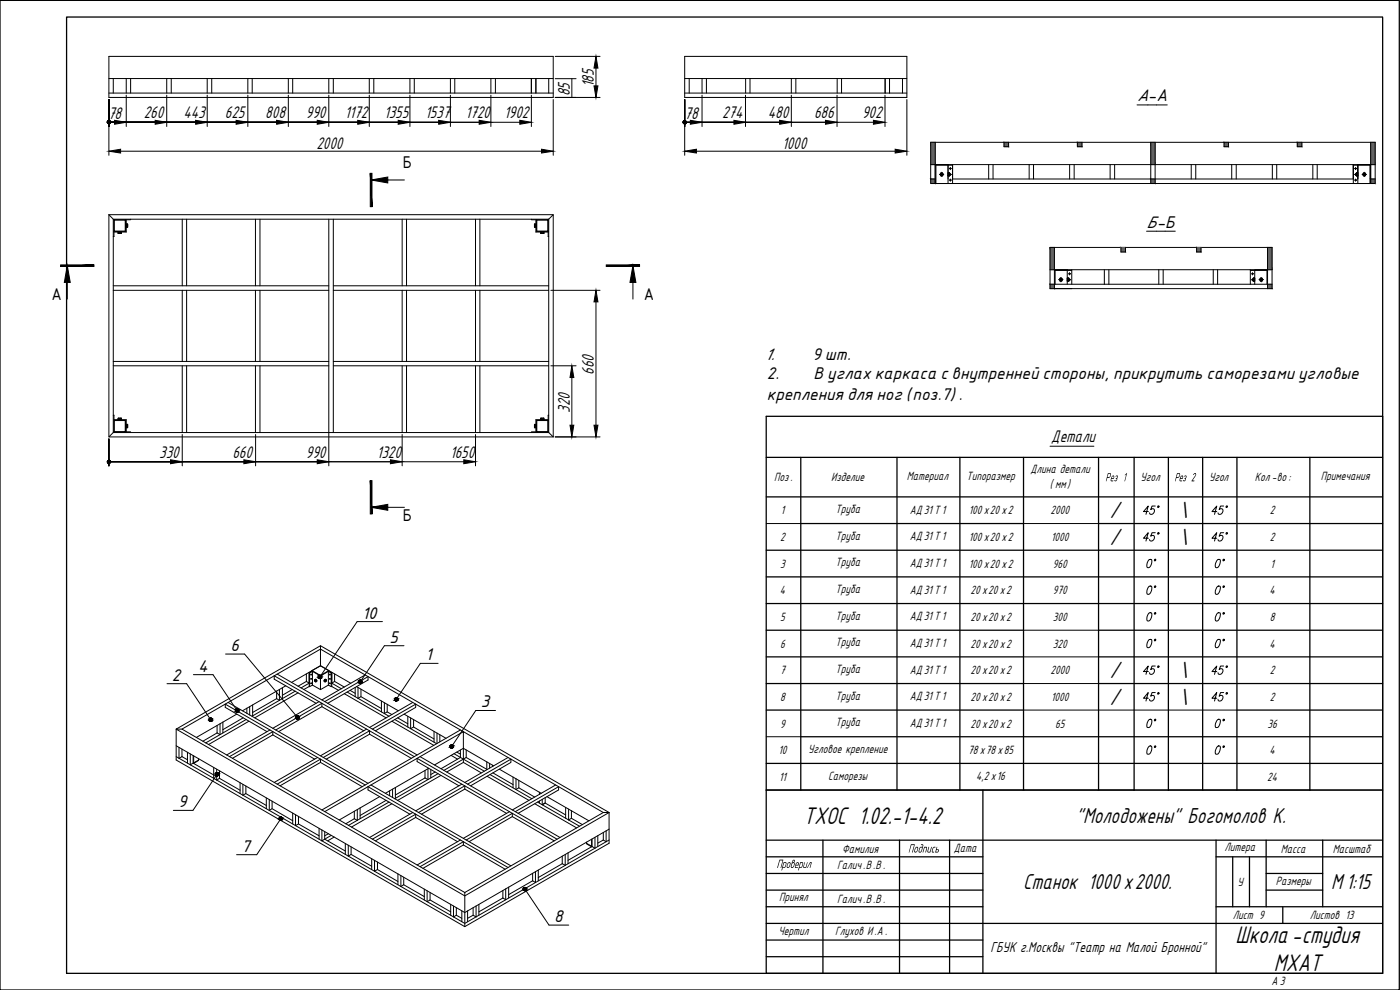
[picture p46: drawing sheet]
<svg xmlns="http://www.w3.org/2000/svg" width="420mm" height="297mm" viewBox="0 0 420 297" stroke-linecap="round" stroke-linejoin="round" font-family="sans-serif">
<defs><g id="words">
<g font-size="8">
<text x="241.1" y="247.1">ТХОС 1.02.-1-4.2</text>
<text x="370.8" y="282.9">Школа-студия</text>
<text x="382.3" y="291.2">МХАТ</text>
</g>
<g font-size="7.9">
<text x="333" y="155.5">/</text>
<text x="353.8" y="155.5">\</text>
<text x="333" y="163.5">/</text>
<text x="353.8" y="163.5">\</text>
<text x="333" y="203.5">/</text>
<text x="353.8" y="203.5">\</text>
<text x="333" y="211.5">/</text>
<text x="353.8" y="211.5">\</text>
</g>
<g font-size="7.2">
<text x="322.9" y="246.8">&quot;Молодожены&quot; Богомолов К.</text>
<text x="307" y="266.8">Станок 1000 х2000.</text>
<text x="399.5" y="266.8">М1:15</text>
</g>
<g font-size="6.2">
<text x="341.8" y="163.7">45°</text>
<text x="362.7" y="163.7">45°</text>
<text x="347.8" y="187.7" transform="rotate(-90 347.8 187.7)">0°</text>
<text x="368.3" y="187.7" transform="rotate(-90 368.3 187.7)">0°</text>
<text x="341.8" y="211.7">45°</text>
<text x="362.7" y="211.7">45°</text>
</g>
<g font-size="5.7">
<text x="341.8" y="155.6">45°</text>
<text x="362.7" y="155.6">45°</text>
<text x="342.9" y="171.4">0°</text>
<text x="363.4" y="171.4">0°</text>
<text x="342.9" y="179.6">0°</text>
<text x="363.4" y="179.6">0°</text>
<text x="342.9" y="195.4">0°</text>
<text x="363.4" y="195.4">0°</text>
<text x="341.8" y="203.6">45°</text>
<text x="362.7" y="203.6">45°</text>
<text x="342.9" y="219.4">0°</text>
<text x="363.4" y="219.4">0°</text>
<text x="342.9" y="227.5">0°</text>
<text x="363.4" y="227.5">0°</text>
</g>
<g font-size="5.6">
<text x="171" y="28.9" transform="rotate(-90 171 28.9)">85</text>
<text x="178.3" y="26.2" transform="rotate(-90 178.3 26.2)">185</text>
<text x="32.4" y="35.6">78</text>
<text x="43.1" y="35.5">260</text>
<text x="55" y="35.5">443</text>
<text x="67.5" y="35.5">625</text>
<text x="79.6" y="35.5">808</text>
<text x="91.8" y="35.5">990</text>
<text x="103.5" y="35.5">1172</text>
<text x="115.3" y="35.5">1355</text>
<text x="127.6" y="35.5">1537</text>
<text x="139.7" y="35.5">1720</text>
<text x="151.3" y="35.5">1902</text>
<text x="205.4" y="35.6">78</text>
<text x="216.7" y="35.5">274</text>
<text x="230.4" y="35.5">480</text>
<text x="244.3" y="35.5">686</text>
<text x="258.7" y="35.5">902</text>
<text x="95" y="44.7">2000</text>
<text x="234.7" y="44.7">1000</text>
<text x="178.3" y="112.5" transform="rotate(-90 178.3 112.5)">660</text>
<text x="171" y="123.9" transform="rotate(-90 171 123.9)">320</text>
<text x="47.8" y="137.4">330</text>
<text x="69.8" y="137.4">660</text>
<text x="91.8" y="137.4">990</text>
<text x="113.1" y="137.4">1320</text>
<text x="135.1" y="137.4">1650</text>
<text x="315.5" y="132.5">Детали</text>
</g>
<g font-size="4.9">
<text x="341.2" y="30.4">А-А</text>
<text x="120.9" y="50.3">Б</text>
<text x="344.1" y="68.3">Б-Б</text>
<text x="15.5" y="90">А</text>
<text x="193.3" y="90">А</text>
<text x="229.5" y="107.9">1.</text>
<text x="243.8" y="107.9">9 шт.</text>
<text x="230.2" y="113.7">2.</text>
<text x="244.2" y="113.7">В углах каркаса с внутренней стороны, прикрутить саморезами угловые</text>
<text x="230.2" y="119.9">крепления для ног (поз.7) .</text>
<text x="120.9" y="156.4">Б</text>
<text x="108.7" y="185.6">10</text>
<text x="69.2" y="195.4">6</text>
<text x="116.9" y="192.9">5</text>
<text x="59.5" y="201.5">4</text>
<text x="127.7" y="198.1">1</text>
<text x="51.6" y="204.2">2</text>
<text x="144.3" y="212.2">3</text>
<text x="53.5" y="242.2">9</text>
<text x="72.5" y="255.6">7</text>
<text x="166.3" y="276.7">8</text>
</g>
<text font-size="4.8" x="297.3" y="285.6">ГБУК г.Москвы &quot;Театр на Малой Бронной&quot;</text>
<g font-size="4">
<text x="309.2" y="142.1">Длина детали</text>
<text x="232.3" y="144.4">Поз.</text>
<text x="249.5" y="144.4">Изделие</text>
<text x="272.1" y="144">Материал</text>
<text x="290.1" y="144">Типоразмер</text>
<text x="315.1" y="146.5">( мм)</text>
<text x="331.7" y="144.4">Рез</text>
<text x="336.9" y="144.4">1</text>
<text x="342.3" y="144.4">Угол</text>
<text x="352.4" y="144.4">Рез 2</text>
<text x="362.8" y="144.4">Угол</text>
<text x="376.6" y="144.4">Кол-во:</text>
<text x="396.4" y="144">Примечания</text>
<text x="234.3" y="154.3">1</text>
<text x="250.7" y="154">Труба</text>
<text x="273" y="154.1">АД 31Т 1</text>
<text x="290.7" y="154.3">100 х20 х2</text>
<text x="315.3" y="154.3">2000</text>
<text x="381.1" y="154.3">2</text>
<text x="250.7" y="162">Труба</text>
<text x="234.1" y="162.3">2</text>
<text x="273" y="162.1">АД 31Т 1</text>
<text x="290.7" y="162.3">100 х20 х2</text>
<text x="315.5" y="162.3">1000</text>
<text x="381.1" y="162.3">2</text>
<text x="234.1" y="170.3">3</text>
<text x="250.7" y="170">Труба</text>
<text x="273" y="170.1">АД 31Т 1</text>
<text x="290.7" y="170.3">100 х20 х2</text>
<text x="316" y="170.3">960</text>
<text x="381.3" y="170.3">1</text>
<text x="234" y="178.3">4</text>
<text x="250.7" y="178">Труба</text>
<text x="273" y="178.1">АД 31Т 1</text>
<text x="291.3" y="178.3">20 х20 х2</text>
<text x="316" y="178.3">970</text>
<text x="381" y="178.3">4</text>
<text x="250.7" y="186">Труба</text>
<text x="234.1" y="186.3">5</text>
<text x="273" y="186.1">АД 31Т 1</text>
<text x="291.3" y="186.3">20 х20 х2</text>
<text x="316" y="186.3">300</text>
<text x="381.1" y="186.3">8</text>
<text x="234.1" y="194.3">6</text>
<text x="250.7" y="194">Труба</text>
<text x="273" y="194.1">АД 31Т 1</text>
<text x="291.3" y="194.3">20 х20 х2</text>
<text x="316" y="194.3">320</text>
<text x="381" y="194.3">4</text>
<text x="234.1" y="202.3">7</text>
<text x="250.7" y="202">Труба</text>
<text x="273" y="202.1">АД 31Т 1</text>
<text x="291.3" y="202.3">20 х20 х2</text>
<text x="315.3" y="202.3">2000</text>
<text x="381.1" y="202.3">2</text>
<text x="250.7" y="210">Труба</text>
<text x="234.1" y="210.3">8</text>
<text x="273" y="210.1">АД 31Т 1</text>
<text x="291.3" y="210.3">20 х20 х2</text>
<text x="315.5" y="210.3">1000</text>
<text x="381.1" y="210.3">2</text>
<text x="234.1" y="218.3">9</text>
<text x="250.7" y="218">Труба</text>
<text x="273" y="218.1">АД 31Т 1</text>
<text x="291.3" y="218.3">20 х20 х2</text>
<text x="316.7" y="218.3">65</text>
<text x="380.4" y="218.3">36</text>
<text x="233.6" y="226.3">10</text>
<text x="242.5" y="226">Угловое крепление</text>
<text x="290.6" y="226.3">78 х78 х85</text>
<text x="381" y="226.3">4</text>
<text x="248.6" y="234">Саморезы</text>
<text x="233.8" y="234.3">11</text>
<text x="293" y="234">4,2х16</text>
<text x="380.3" y="234.3">24</text>
<text x="252.7" y="255.8">Фамилия</text>
<text x="272.5" y="255.8">Подпись</text>
<text x="286.3" y="255.6">Дата</text>
<text x="367.5" y="255.4">Литера</text>
<text x="384.4" y="255.8">Масса</text>
<text x="400" y="255.8">Масштаб</text>
<text x="233" y="260.4">Проверил</text>
<text x="251.2" y="260.8">Галич.В.В.</text>
<text x="371.3" y="265.8">У</text>
<text x="382.9" y="265.5">Размеры</text>
<text x="233.8" y="270.5">Принял</text>
<text x="251.2" y="270.8">Галич.В.В.</text>
<text x="370" y="275.8">Лист 9</text>
<text x="393.1" y="275.8">Листов 13</text>
<text x="233.6" y="280.4">Чертил</text>
<text x="250.6" y="280.4">Глухов И.А.</text>
<text x="381.6" y="295.6">А 3</text>
</g>
</g></defs>
<!-- layer: 0 -->
<g fill="none" stroke="#000" stroke-width=".3">
<path d="M32.7 16.9h133.3v12.3h-133.3zM205.5 16.9h66.7v12.3h-66.7zM32.7 27.9h133.3M32.7 23.6h133.3M34 23.6v4.3M37.9 23.6v4.3M39.2 23.6v4.3M50 23.6v4.3M51.4 23.6v4.3M62.2 23.6v4.3M63.5 23.6v4.3M74.4 23.6v4.3"/>
<path d="M75.7 23.6v4.3M86.5 23.6v4.3M87.8 23.6v4.3M98.7 23.6v4.3M100 23.6v4.3M110.8 23.6v4.3M112.2 23.6v4.3M123 23.6v4.3M124.3 23.6v4.3M135.2 23.6v4.3M136.5 23.6v4.3M147.3 23.6v4.3"/>
<path d="M148.7 23.6v4.3M159.5 23.6v4.3M160.8 23.6v4.3M164.7 23.6v4.3M205.5 27.9h66.7M205.5 23.6h66.7M206.8 23.6v4.3M210.7 23.6v4.3M212 23.6v4.3M223.8 23.6v4.3M225.1 23.6v4.3M237.5 23.6v4.3"/>
<path d="M238.8 23.6v4.3M251.2 23.6v4.3M252.6 23.6v4.3M265.6 23.6v4.3M267 23.6v4.3M270.8 23.6v4.3M111.4 54h10M279.3 42.7h133.4v12.4h-133.4zM279.3 53.7h1.4M279.3 49.4h133.4M280.7 42.7v12.4h5.2v-5.7M280.7 49.6h5.2"/>
<path d="M280.9 49.6v5.5M281.9 52.4h.5M282.6 52.4h.1M282.6 51.7v.4M282.6 52.6v.4M282.9 52.4h.4M284.5 49.4v5.7M284.5 52.7l.1 .1M284.6 51.8v.3M284.6 52.1v.5M284.6 52.6v.2M284.6 52.8h.3"/>
<path d="M284.6 52.6h.3M284.6 52.1h.3M284.6 51.8h.3M284.6 51.8l-.1 .1M284.9 52.4h.6M284.9 54h.6M284.9 50.6h.6M284.9 52.6v.2M284.9 52.1v.5M284.9 51.8v.3M284.9 51.8v1M285.2 50.2v.7"/>
<path d="M285.2 52v.7M285.2 53.7v.7M285.9 53.7h120.2M296.7 49.4v4.3M298 49.4v4.3M301.3 42.7v1.3h1.4v-1.3M308.9 49.4v4.3M310.2 49.4v4.3M321 49.4v4.3M322.4 49.4v4.3M323.3 42.7v1.3h1.4v-1.3M333.2 49.4v4.3"/>
<path d="M334.5 49.4v4.3M345.4 42.7v12.4M346.7 42.7v12.4M357.5 49.4v4.3M358.9 49.4v4.3M367.4 42.7v1.3h1.3v-1.3M369.7 49.4v4.3M371 49.4v4.3M381.8 49.4v4.3M383.2 49.4v4.3M389.3 42.7v1.3h1.4v-1.3M394 49.4v4.3"/>
<path d="M395.3 49.4v4.3M406.1 49.6h5.3M406.5 52.4h.7M406.5 54h.7M406.5 50.6h.7M406.8 50.2v.7M406.8 52v.7M406.8 53.7v.7M407.1 52.6v.2M407.1 52.1v.5M407.1 51.8v.3M407.1 51.8v1"/>
<path d="M407.1 52.8h.4M407.1 52.6h.4M407.1 52.1h.4M407.1 51.8h.4M407.5 51.8v.3M407.5 52.1v.5M407.5 52.6v.2M407.5 51.8v.1M407.5 49.4v5.7M407.5 52.7v.1M408.8 52.4h.4M409.4 52.4h.1"/>
<path d="M409.4 51.7v.4M409.4 52.6v.4M409.7 52.4h.4M411.1 49.6v5.5M411.4 53.7h1.3M411.4 42.7v12.4h-5.3v-5.7M20.2 79.7v10M32.7 64.4v66.7h133.3M32.7 64.4h133.3v66.7M32.7 64.4l1.3 1.4M34.3 66h3.3v3.4h-3.3zM35.4 70h.3"/>
<path d="M35.4 69.7h.3M35.4 70h1M35.4 69.7v.3M35.5 69.6l-.1 .1M35.7 70h.5M35.7 69.7h.5M35.7 69.7v.3M36.2 70h.2M36.2 69.7h.2M36.2 69.7v.3M36.4 69.6v.1M36.4 69.7v.3"/>
<path d="M37.7 65.9v3.5h-3.5M37.9 65.9v3.7h-3.7M37.9 68.1v.1M37.9 67.9v.3M37.9 67.5v.4M37.9 67.2v.3M37.9 67.2h.4M37.9 67.5h.4M37.9 67.9h.4M37.9 68.2h.4M37.9 67.2v.1M38.3 67.2v.3"/>
<path d="M38.3 67.5v.4M38.3 67.9v.3M38.3 67.2v1M39.2 65.8v.1h-5v5.1h-.2M54.7 65.8v20M56 65.8v20M76.7 65.8v20M78 65.8v20M98.7 65.8v64M100 65.8v64M120.7 65.8v20M122 65.8v20"/>
<path d="M142.7 65.8v20M144 65.8v20M159.5 65.8v.1h5v5.1h.2M160.4 67.3v.9M160.4 67.2v.3M160.4 67.5v.4M160.4 67.9v.3M160.4 67.2h.4M160.4 67.5h.4M160.4 67.9h.4M160.4 68.2h.4M160.4 67.2v.1"/>
<path d="M160.8 67.9v.3M160.8 67.5v.4M160.8 67.2v.3M160.8 67.2v.1M160.8 65.9v3.7h3.7M160.8 68.1v.1M161 65.9v3.5h3.5M161.1 66h3.3v3.4h-3.3zM162.3 70h.2M162.3 69.7h.2M162.3 70h.9M162.3 69.7v.3"/>
<path d="M162.3 69.6v.1M162.5 70h.5M162.5 69.7h.5M162.5 69.7v.3M163 70h.2M163 69.7h.2M163 69.7v.3M163.2 69.6v.1M163.2 69.7v.3M164.7 65.8h-130.7v64M164.7 65.8v64h-130.7M166 64.4l-1.3 1.4"/>
<path d="M189.9 79.7v10M315.1 74.2h66.7v12.4h-66.7zM316.4 74.2v12.4M336.4 74.2v1.4h1.4v-1.4M359.1 74.2v1.4h1.3v-1.4M380.4 74.2v12.4M34 87.1h64.7M34 85.8h64.7M54.7 87.1v21.3M56 87.1v21.3M76.7 87.1v21.3M78 87.1v21.3"/>
<path d="M100 87.1h64.7M100 85.8h64.7M120.7 87.1v21.3M122 87.1v21.3M142.7 87.1v21.3M144 87.1v21.3M315.1 85.3h66.7M315.1 80.9h66.7M316.4 81.1h5.2M316.7 81.1v4.2M317.7 83.9h.4M318.4 83.9h.1"/>
<path d="M318.4 83.3v.3M318.4 84.1v.5M318.6 83.9h.4M320.3 80.9v4.4M320.3 84.3v.1M320.3 83.4v.2M320.3 83.6v.5M320.3 84.1v.3M320.3 84.4h.4M320.3 84.1h.4M320.3 83.6h.4M320.3 83.4h.4"/>
<path d="M320.3 83.4v.1M320.6 83.9h.7M320.6 82.2h.7M320.7 84.1v.3M320.7 83.6v.5M320.7 83.4v.2M320.7 83.4v1M321 81.8v.7M321 83.6v.7M321.6 80.9v4.4M331.4 80.9v4.4M332.8 80.9v4.4"/>
<path d="M347.8 80.9v4.4M349.1 80.9v4.4M364.1 80.9v4.4M365.4 80.9v4.4M375.2 81.1h5.2M375.2 80.9v4.4M375.6 83.9h.6M375.6 82.2h.6M375.9 81.8v.7M375.9 83.6v.7M376.2 84.1v.3M376.2 83.6v.5"/>
<path d="M376.2 83.4v.2M376.2 84.4h.3M376.2 84.1h.3M376.2 83.6h.3M376.2 83.4h.3M376.2 83.4v1M376.5 83.4v.2M376.5 83.6v.5M376.5 84.1v.3M376.5 83.4v1M377.8 83.9h.4M378.5 83.9h.1"/>
<path d="M378.5 83.3v.3M378.5 84.1v.5M378.8 83.9h.4M380.2 81.1v4.2M380.4 80.9h-3.8v4.4M34 109.8h64.7M34 108.4h64.7M54.7 109.8v20M56 109.8v20M76.7 109.8v20M78 109.8v20M100 109.8h64.7"/>
<path d="M100 108.4h64.7M120.7 109.8v20M122 109.8v20M142.7 109.8v20M144 109.8v20M34 124.6h.2v5h5v.2M34 129.8l-1.3 1.3M34.2 125.9h3.7v3.7M34.2 126.1h3.5v3.5M34.3 126.2h3.3v3.3h-3.3zM35.4 125.5h.3M35.4 125.8h.3"/>
<path d="M35.4 125.5v.3M35.4 125.5h1M35.4 125.8l.1 .1M35.7 125.5h.5M35.7 125.8h.5M35.7 125.5v.3M36.2 125.5h.2M36.2 125.8h.2M36.2 125.5v.3M36.4 125.5v.3M36.4 125.8v.1M37.9 128.3h.1"/>
<path d="M37.9 127.3v.3M37.9 127.6v.5M37.9 128.1v.2M37.9 128.3h.4M37.9 128.1h.4M37.9 127.6h.4M37.9 127.3h.4M37.9 127.3v.1M38.3 128.1v.2M38.3 127.6v.5M38.3 127.3v.3M38.3 127.3v1"/>
<path d="M160.4 128.1v.2M160.4 127.6v.5M160.4 127.3v.3M160.4 127.3v1M160.4 128.3h.4M160.4 128.1h.4M160.4 127.6h.4M160.4 127.3h.4M160.8 127.3v.3M160.8 127.6v.5M160.8 128.1v.2M160.8 127.3v.1"/>
<path d="M160.8 128.3h.1M161.1 126.2h3.3v3.3h-3.3zM162.3 125.5h.2M162.3 125.8h.2M162.3 125.5v.3M162.3 125.5h.9M162.3 125.8v.1M162.5 125.5h.5M162.5 125.8h.5M162.5 125.5v.3M163 125.5h.2M163 125.8h.2"/>
<path d="M163 125.5v.3M163.2 125.5v.3M163.2 125.8v.1M164.5 125.9h-3.7v3.7M164.5 126.1h-3.5v3.5M164.7 124.6h-.2v5h-5v.2M164.7 129.8l1.3 1.3M164.7 129.8h.1M111.4 152.2h10M96.2 193.7v6.1M96.2 199.8l-8.7 5M96.2 199.8l9.1 5.2"/>
<path d="M54.6 218.8h-1.7l43.3-25.1 86.6 50.1-43.3 25-86.6-50v9.2l86.6 50 43.3-25v-9.2h-1.7M65.2 219.9l-4.3 2.5M65.2 217.7v2.2M66 217.2v3.2l-.8-.5M66.9 216.6v3.3M68.5 210.8l41.9 24.2M71 214.3l-12.1 7M73 215.4l-6.1 3.5M73.9 215.9l-12.2 7M74.1 212.5v1.5M74.7 216.4l-12.1 7M74.9 212v2.5"/>
<path d="M75.8 211.5v3.3M80.1 219.5l-12.5-7.3v-.9l42 24.2M81 219l-13 7.5M83 209.6l-7.2 4.2M83 207.4v2.2M83.2 202.3l42 24.2M83.9 206.9v3.2l-.9-.5M84.8 206.4v3.2M85.8 205.8l-13 7.5M87.7 206.9l-2.9 1.7M88.6 207.4l-13 7.5M89.5 207.9l-13 7.5"/>
<path d="M91.9 204.5l-2.4 1.4M92.8 201.7v3.3l-.9-.5v-2.3M92.8 205l-2.5 1.4M92.8 206l-1.6 .9M92.8 201.9h.1M92.8 201.9v4.1M92.8 206h.1M92.9 201.9l.9-.4v4.1M92.9 201.9v4.1M93.4 202.3l-.1 .1M93.4 203.6l-.1 .1M93.4 204.9l-.1 .2"/>
<path d="M93.6 201.4l2.6 1.4 2.5-1.4M93.6 201.2l2.6-1.4 2.5 1.4-2.5 1.5zM93.6 201.4l-.8 .5M93.6 201.2v.2M93.8 205.6l2.4 1.3 2.4-1.3M93.8 205.6l-.9 .4M94.5 204.1h.2v.4zM94.5 203.9h.5M94.5 203.9l-.1 .4 .4 .3M94.5 203.9l.3 .2M94.6 204.2h.1M94.6 204.1h.1"/>
<path d="M94.7 204.1l.1 .2M94.8 204.1l.1 .3M94.8 204.3h.1M94.9 211l-12.6-7.2v-1l42 24.2M94.9 204.4l-.1 .2M95 203.9l.1 .4M95 203.9l-.2 .2M95.1 204.3l-.3 .3M95.1 204.3l-.2 .1M95.8 210.5l-13.9 8M96.2 202.7v4.2M96.6 212l12.6 7.3"/>
<path d="M96.6 212v-1l-13.8 8M96.6 212l-13 7.5M97.2 204.3l.3 .3M97.2 204.3l.2 .1M97.4 203.9l-.2 .4M97.4 203.9l.1 .2M97.4 204.4l.1 .2M97.5 210.5l12.9-7.5v1l-12.1 7M97.5 204.1l-.1 .3M97.6 204.2l.2-.1-.1 .3zM97.6 204.3h.1M97.7 204.1l-.1 .2"/>
<path d="M97.7 204.1h.1M97.7 204.2h.1M97.8 203.9h-.4M97.8 203.9l.1 .4-.4 .3M97.8 203.9l-.3 .2M98.6 205.6l.8 .4M98.7 201.2v.2M98.7 201.4l.9 .5h-.2M98.9 202.4l.1 .1M98.9 203.6l.1 .2M98.9 205l.1 .2M98.9 205l.1 .1"/>
<path d="M99.4 201.9v4.1h.2M99.4 201.9l-.8-.4v4.1M99.6 206l2 1.1M99.6 201.7v4.3M100.4 202.2v2.3l-.8 .5 2.8 1.7M100.4 204.5l2.9 1.6M103.3 208.1l12.6 7.3M104.2 207.6l12.6 7.3M105 207.1l1.6 .9M106.6 206.2v2.8M107 206l12.5 7.3M107.4 206.3v3.2l.9-.5v-2.2"/>
<path d="M108.3 209l6.2 3.6M109.6 202.5l-13 7.5M110 218.8l-13.8 8M111.8 218.8l13-7.5v.9l-12.2 7.1M114.5 210.3v3.3M115.4 210.8v3.3l.8-.5v-2.3M116.2 213.6l1.4 .8M117.6 216.4l12.6 7.2M118.5 215.9l12.5 7.2M119.3 215.4l3.1 1.8M121.3 214.3l12.6 7.2M122.4 214.9v3.2"/>
<path d="M123.2 215.4v3.2l.9-.5v-2.2M123.9 210.8l-13 7.5M124.1 218.1l6.2 3.6M130.3 219.4v3.3M131.1 219.9v3.2M138.2 219l-41.6 24M52.9 223.8l86.6 50 43.3-25M52.9 227l86.6 50.1 43.3-25.1M53.7 224.3v3.2l.9-.5M54.6 224.8v2.2M54.6 227l1.7 1M56.3 225.7v3.3"/>
<path d="M57.1 226.2v3.3l.9-.5v-2.3M58 229l6.1 3.5M58.1 226.8v2.3l1.5-.9v-.5M59.6 228l-1.5 .9M64.1 230.3v3.2M65 230.8v3.2l.9-.5v-2.2M65.9 233.5l6.2 3.6M72.1 234.9v3.2M72.9 235.4v3.2l.9-.5v-2.3M73.8 238.1l6.1 3.6M79.9 239.4v3.2M80.8 239.9v3.2l.9-.5v-2.2"/>
<path d="M81.9 220.5l12.5 7.3M81.9 220.5v-1l-13 7.5M81.9 220.5l-12.1 7M95.3 227.3l-13 7.5M96.2 228.8v-1l-13 7.5M96.2 228.8l12.5 7.2M96.2 228.8l-12.2 7M110.9 220.3l12.5 7.2M110.9 220.3v-1l-13.9 8M110.9 220.3l-13 7.5M111.3 235.5l42 24.3M113.9 239l-12.1 7"/>
<path d="M116.9 237.3v1.4M117.8 236.8v2.5M118.7 236.3v3.3M126.1 227l42 24.3M127.6 233.4l-8.9 5.1M127.6 231.2v2.2M128.4 230.7v3.2l-.8-.5M128.7 230.5l-13 7.5M129.3 230.9v2.5M130.6 231.6l-1.3 .8M131.5 232.1l-13 7.5M132 220.5v2.1"/>
<path d="M132.3 232.6l-13 7.5M135.4 226.6l1.9 1.2M136.2 226.1l9.1 5.3M137.1 225.7l1.1 .6M137.8 235.8l-12.6-7.3v-1l42 24.3M138.2 225v2.3l-5.9 3.4M138.6 235.3l-13.8 8M139.1 224.5v-5l-41.6 24M139.1 224.5l9 5.3M139.1 228.8l5.3 3.1M139.1 224.5v4.3M139.1 224.5l-8.7 5"/>
<path d="M139.1 228.8l-5 2.8M139.5 236.8v-1l-13.9 8M139.5 236.8l12.5 7.2M139.5 236.8l-13 7.5M139.9 225v2.3l-6.7 3.9M139.9 227.3l6.2 3.5M140.3 235.3l13-7.5v1l-12.1 7M146.1 228.6v2.4M146.2 232.9l12.5 7.2M146.9 229.1v1.3M147.1 232.4l12.5 7.2M147.8 229.6v.4"/>
<path d="M147.9 231.9l6.1 3.5M149.9 230.8l12.5 7.2M152.5 227.3l-13 7.5M154 233.2v3.2M154.9 233.6v3.3l.8-.5v-2.3M155.7 236.4l4.8 2.8M161.9 237.7v.7M162.7 239.8v1.7M163.6 239.3v1.6l-.9 .6M164.2 239l12.5 7.3M166.8 235.5l-13 7.5M81.7 242.6l6.1 3.6"/>
<path d="M87.8 244v3.2M88.7 244.5v3.2l.9-.5v-2.2M89.6 247.2l6.2 3.6M95.8 248.5v3.3M96.6 249v3.3l2.8-1.7M97.5 249.5v2.3l6.1 3.5M98.6 250.2l-1.1 .6M100.3 251.1l-2 1.2M103.6 253.1v3.3M104.5 253.6v3.3l.9-.5v-2.3M105.4 256.4l6.1 3.5M106.3 245.6l-2.5 1.6"/>
<path d="M106.3 243.4v2.2M107.2 242.9v3.3l-.9-.6M108.1 242.4v3.2M111.5 257.7v3.2M112.4 258.1v3.3l.9-.5v-2.3M115.9 240.1l-7.8 4.6M116.8 240.7l-12.2 6.9M117.6 241.2l-12.1 6.9M123 244.3l-12.6-7.3v-1l42.1 24.3M123.9 243.8l-13 7.5M124.8 245.3l12.5 7.2M124.8 245.3v-1l-13 7.5"/>
<path d="M124.8 245.3l-12.2 7M138.2 252l-13 7.5M139.1 253.5l12.5 7.3M139.1 253.5v-1l-13 7.5M139.1 253.5l-12.2 7M152.9 243.5l-13.8 8M153.8 245l12.5 7.3M153.8 245v-1l-13.9 8M153.8 245l-13 7.5M154.6 243.5l13-7.5v1l-12.1 7M160.5 241.2l12.6 7.2M161.3 240.7l12.6 7.2"/>
<path d="M161.9 240.4v.5M162.7 241.5l.9-.6 6.2 3.6M168.7 259.2l-7.2 4.1M168.7 256.9v2.3M169.6 256.4v3.2l-.9-.4M169.8 242.3v3.2M170.5 255.9v3.3M170.6 242.8v3.2l.9-.5v-2.2M171.5 245.5l3.3 1.9M176 253l1.5 .9M177.5 251.8v2.3l-1.5-.9v-.5M177.7 254l-7.2 4.1"/>
<path d="M177.7 251.7v2.3M178.6 251.2v3.3l-.9-.5M179.4 250.7v3.3M181.1 243.8l-84.9-49-41.6 24 84.9 49M181.1 249.8v2.2M181.1 243.8l-41.6 24M181.1 252l-1.7 1M181.9 249.3v3.2l-.8-.5M113.3 260.9l6.1 3.6M119.4 262.2v3.3M120.3 262.7v3.3l.9-.5v-2.3M121.2 265.5l6.1 3.5"/>
<path d="M127.3 266.8v3.2M128.2 267.3v3.2l.9-.5v-2.2M129.1 270l6.2 3.6M135.3 271.3v3.3M136.1 271.9v3.2l.8-.5v-2.2M136.9 274.6l1.7 .9M138.6 273.3v3.2M139.5 267.8v10.2M140.3 273.3v3.2M142 274.6l-1.7 .9M142.9 271.9v3.2l-.9-.5v-2.2M143.7 271.3v3.3"/>
<path d="M150.9 269.4l-7.2 4.2M150.9 267.2v2.2M151.8 266.7v3.2l-.9-.5M152.7 266.2v3.2M159.9 264.3l-7.2 4.1M159.9 262v2.3M160.7 261.5v3.3l-.8-.5M161.5 261.1v3.2"/>
<circle cx="282.6" cy="52.3" r=".5"/>
<circle cx="282.6" cy="52.3" r=".4"/>
<circle cx="282.6" cy="52.3" r=".28"/>
<circle cx="282.6" cy="52.3" r=".19"/>
<circle cx="285.2" cy="52.3" r=".15"/>
<circle cx="285.2" cy="54" r=".15"/>
<circle cx="285.2" cy="50.6" r=".15"/>
<circle cx="406.8" cy="52.3" r=".15"/>
<circle cx="406.8" cy="50.6" r=".15"/>
<circle cx="406.8" cy="54" r=".15"/>
<circle cx="409.4" cy="52.3" r=".5"/>
<circle cx="409.5" cy="52.3" r=".4"/>
<circle cx="409.5" cy="52.3" r=".28"/>
<circle cx="409.5" cy="52.3" r=".19"/>
<circle cx="318.4" cy="83.9" r=".51"/>
<circle cx="318.4" cy="83.9" r=".4"/>
<circle cx="318.4" cy="83.9" r=".28"/>
<circle cx="318.4" cy="83.9" r=".19"/>
<circle cx="321" cy="82.1" r=".15"/>
<circle cx="321" cy="83.9" r=".15"/>
<circle cx="375.9" cy="83.9" r=".15"/>
<circle cx="375.9" cy="82.1" r=".15"/>
<circle cx="378.5" cy="83.9" r=".51"/>
<circle cx="378.5" cy="83.9" r=".4"/>
<circle cx="378.5" cy="83.9" r=".28"/>
<circle cx="378.5" cy="83.9" r=".19"/>
<circle cx="94.7" cy="204.2" r=".26"/>
<circle cx="97.7" cy="204.2" r=".26"/>
</g>
<g fill="#636466" stroke="#636466" stroke-width=".3">
<path d="M279.3 42.7l1.4 6.7v-6.7zM279.3 42.7l1.4 6.7h-1.4z"/>
<path d="M345.4 42.7l1.3 6.7v-6.7zM345.4 42.7l1.3 6.7h-1.3z"/>
<path d="M411.4 42.7l1.3 6.7v-6.7zM411.4 42.7l1.3 6.7h-1.3z"/>
<path d="M411.4 53.7l1.3 1.4v-1.4zM411.4 53.7l1.3 1.4h-1.3z"/>
<path d="M345.4 53.7l1.3 1.4v-1.4zM345.4 53.7l1.3 1.4h-1.3z"/>
<path d="M279.3 53.7l1.4 1.4v-1.4zM279.3 53.7l1.4 1.4h-1.4z"/>
<path d="M389.3 42.7l1.4 1.3v-1.3zM389.3 42.7l1.4 1.3h-1.4z"/>
<path d="M323.3 42.7l1.4 1.3v-1.3zM323.3 42.7l1.4 1.3h-1.4z"/>
<path d="M301.3 42.7l1.4 1.3v-1.3zM301.3 42.7l1.4 1.3h-1.4z"/>
<path d="M367.4 42.7l1.3 1.3v-1.3zM367.4 42.7l1.3 1.3h-1.3z"/>
<path d="M315.1 74.2l1.3 6.7v-6.7zM315.1 74.2l1.3 6.7h-1.3z"/>
<path d="M380.4 74.2l1.4 6.7v-6.7zM380.4 74.2l1.4 6.7h-1.4z"/>
<path d="M380.4 85.3l1.4 1.3v-1.3zM380.4 85.3l1.4 1.3h-1.4z"/>
<path d="M315.1 85.3l1.3 1.3v-1.3zM315.1 85.3l1.3 1.3h-1.3z"/>
<path d="M336.4 74.2l1.4 1.4v-1.4zM336.4 74.2l1.4 1.4h-1.4z"/>
<path d="M359.1 74.2l1.3 1.4v-1.4zM359.1 74.2l1.3 1.4h-1.3z"/>
</g>
<g fill="none" stroke="#000" stroke-width=".38">
<path d="M0 .1h419.9v296.9h-419.9zM20 5.1h395v286.9h-395zM230 237.1h185v54.9h-185zM295 237.1v54.9M230 252.1h185M230 257.1h65M247 252.1v39.9M270 252.1v39.9M285 252.1v39.9M365 257.1h50M365 252.1v39.9M370 257.1v15"/>
<path d="M375 257.1v15M380 252.1v20M397 252.1v20M230 262.1h65M230 267.1h65M230 272.1h65M230 277.1h185M365 272.1h50M380 262.1h17M380 267.1h17M385 272.1v5M230 282.1h65"/>
<path d="M230 287h65"/>
</g>
<g fill="#000">
<path d="M241.4 258.7l.2 .1-.3 1.3 .5 .1 .6-1.5-.5 1.7-.9-.1zM243 258.8l.6-.1-.4 1.7-.2-.1 .4-1.4h-.2l-1 1.5zM278.6 254.2l.2-.1-.3 1.4 .6 .1 .3-1.4 .3-.1-.6 1.7h-.6l-.2-.2zM280 254.3l.2-.2h.6l-.1 .2-.6 .2-.2 1 .4 .1v.2l-.6-.2z"/>
<path d="M240.1 258.8l.7-.1 .2 .5-.3 1-.8 .2-.4 .8zM240.3 258.9l-.4 1.3 .7-.2 .2-1z"/>
<path d="M281.1 254.1h.2l-.2 .7h.5l.2 .5-.4 .5h-.7zM281.1 255l-.2 .6 .6-.1 .1-.3z"/>
</g>
<!-- layer: _Text -->
<path d="M341.2 31.5h9.1M344.1 69.4h8.6" fill="none" stroke="#000" stroke-width=".3"/>
<g fill="none" stroke="#000" stroke-width=".3">
<path d="M67.7 196.2h5.7l15.9 19.1M114.8 186.5h-7.6l-11.2 16.6M121.2 193.7h-5.8l-7.3 10.9M131.5 199h-5.3l-7.3 10.8M50.1 205.1h5.9l7.2 10.9M58 202.4h5.9l7.3 10.8M63.2 215.5l.6 .5-.6 .4-.5-.4zM70.7 213.2l.5-.4 .5 .4-.5 .5zM88.8 215.3l.5-.6 .5 .6-.5 .5zM96 202.6l.5 .5-.5 .5-.5-.5zM108.1 204.1l.5 .5-.5 .4-.5-.4zM118.9 209.3l.5 .5-.5 .5-.5-.5z"/>
<path d="M148.7 213.2h-5.9l-7.2 10.8M64.6 232.3l.6-.5 .5 .5-.5 .5zM65.2 232.3l-7.3 10.8h-5.9M135.1 224l.5-.5 .5 .5-.5 .5zM83.8 245.6l.5-.5 .5 .5-.5 .5zM84.3 245.6l-7.3 10.8h-6M157 266.8l.5-.5 .5 .5-.5 .4zM157.5 266.8l7.3 10.8h5.9"/>
</g>
<g fill="#000" stroke="#000" stroke-width=".3">
<path d="M63.1 216.4h.3zM63.2 215.5h.1zM71 213.7h.3zM71.1 212.8h.1zM89.1 215.7h.4zM89.2 214.8h.2zM95.8 203.6h.4zM95.9 202.6h.2zM107.9 205h.4zM108 204.1h.2zM118.7 210.3h.4zM118.8 209.4h.2z"/>
<path d="M65 232.8h.3zM65.1 231.8h.1zM135.4 224.4h.3zM135.5 223.5h.1zM84.1 246.1h.4zM84.2 245.1h.2zM157.4 267.2h.3zM157.4 266.3h.2z"/>
<path d="M63.1 216.4h.2zM63.2 216.4h.1z"/>
<path d="M63.2 215.5h.2zM63.1 215.5h.3z"/>
<path d="M63.1 215.5h.4zM63 215.5h.5z"/>
<path d="M63 215.5l.6 .1zM63 215.5l.6 .1z"/>
<path d="M63 216.4h.5zM63 216.4h.4z"/>
<path d="M62.9 215.6h.7zM62.9 215.6h.7z"/>
<path d="M62.9 216.4h.7zM62.9 216.4h.6z"/>
<path d="M62.9 215.6l.8 .1zM62.9 215.6l.8 .1z"/>
<path d="M62.9 216.3h.7zM62.9 216.3l.7 .1z"/>
<path d="M62.8 215.7l.9 .1zM62.8 215.7l.9 .1z"/>
<path d="M62.8 216.2h.9zM62.8 216.2l.8 .1z"/>
<path d="M62.8 215.8l1 .1zM62.8 215.8l1 .1z"/>
<path d="M62.8 216.1h.9zM62.8 216.1l.9 .1z"/>
<path d="M62.8 215.9l1 .1zM62.8 215.9l1 .1z"/>
<path d="M62.7 216l1.1 .1zM62.7 216l1.1 .1z"/>
<path d="M62.8 216.1h1zM62.8 216.1h.9z"/>
<path d="M71 213.7h.2zM71.1 213.7h.1z"/>
<path d="M71.1 212.8h.2zM71 212.8h.3z"/>
<path d="M71 212.8h.4zM70.9 212.8h.5z"/>
<path d="M70.9 212.8h.6zM70.9 212.8h.6z"/>
<path d="M70.9 213.7h.5zM70.9 213.7h.4z"/>
<path d="M70.9 212.8l.6 .1zM70.9 212.8l.6 .1z"/>
<path d="M70.9 213.6h.6zM70.9 213.6l.5 .1z"/>
<path d="M70.8 212.9l.8 .1zM70.8 212.9l.8 .1z"/>
<path d="M70.8 213.6h.7zM70.8 213.6h.7z"/>
<path d="M70.7 213h.9zM70.7 213h.9z"/>
<path d="M70.7 213l1 .1zM70.7 213l1 .1z"/>
<path d="M70.7 213.4l.9 .1zM70.7 213.4l.9 .1z"/>
<path d="M70.7 213.5h.9zM70.7 213.5l.8 .1z"/>
<path d="M70.7 213.1l1 .1zM70.7 213.1l1 .1z"/>
<path d="M70.7 213.2l1 .1zM70.7 213.2l1 .1z"/>
<path d="M70.7 213.3h1zM70.7 213.3l.9 .1z"/>
<path d="M89.1 215.7l.3 .1zM89.2 215.8h.2z"/>
<path d="M89.2 214.8h.3zM89.1 214.8h.4z"/>
<path d="M89.1 214.8h.4zM89 214.8h.5z"/>
<path d="M89 214.8l.6 .1zM89 214.8l.6 .1z"/>
<path d="M89 215.7h.5zM89 215.7h.5z"/>
<path d="M89 214.9l.7 .1zM89 214.9l.7 .1z"/>
<path d="M89 215.6h.6zM89 215.6l.5 .1z"/>
<path d="M88.9 215h.8zM88.9 215h.8z"/>
<path d="M88.9 215.6h.8zM88.9 215.6h.7z"/>
<path d="M88.9 215l.8 .1zM88.9 215l.8 .1z"/>
<path d="M88.9 215.5h.8zM88.9 215.5l.8 .1z"/>
<path d="M88.8 215.1l1 .1zM88.8 215.1l1 .1z"/>
<path d="M88.8 215.4h.9zM88.8 215.4l.9 .1z"/>
<path d="M88.8 215.2l1 .1zM88.8 215.2l1 .1z"/>
<path d="M88.8 215.3h1zM88.8 215.3h1z"/>
<path d="M88.8 215.3h1zM88.8 215.3l.9 .1z"/>
<path d="M95.8 203.6h.3zM95.9 203.6h.2z"/>
<path d="M95.9 202.6h.3zM95.8 202.6h.4z"/>
<path d="M95.8 202.6l.5 .1zM95.8 202.7h.5z"/>
<path d="M95.8 202.7h.6zM95.8 202.7h.6z"/>
<path d="M95.8 203.5h.5zM95.8 203.5l.4 .1z"/>
<path d="M95.7 202.7l.7 .1zM95.6 202.8h.8z"/>
<path d="M95.7 203.5h.7zM95.7 203.5h.6z"/>
<path d="M95.6 202.8h.9zM95.6 202.8h.9z"/>
<path d="M95.6 203.4h.8zM95.6 203.4l.8 .1z"/>
<path d="M95.6 202.8l.9 .1zM95.6 202.8l.9 .1z"/>
<path d="M95.5 202.9l1 .1zM95.5 202.9l1 .1z"/>
<path d="M95.5 203.3l1 .1zM95.5 203.3l1 .1z"/>
<path d="M95.6 203.4h.9zM95.6 203.4h.8z"/>
<path d="M95.5 203l1 .1zM95.5 203l1 .1z"/>
<path d="M95.5 203.1l1 .1zM95.5 203.1l1 .1z"/>
<path d="M95.5 203.2h1zM95.5 203.2l1 .1z"/>
<path d="M107.9 205h.3zM108 205h.2z"/>
<path d="M108 204.1h.3zM107.9 204.1h.4z"/>
<path d="M107.9 204.1h.5zM107.9 204.1h.5z"/>
<path d="M107.9 204.1l.6 .1zM107.9 204.1l.6 .1z"/>
<path d="M107.9 205h.5zM107.9 205h.4z"/>
<path d="M107.8 204.2h.7zM107.7 204.2h.8z"/>
<path d="M107.8 205h.7zM107.8 205h.6z"/>
<path d="M107.7 204.2l.8 .1zM107.7 204.2l.8 .1z"/>
<path d="M107.7 204.9h.8zM107.7 204.9l.8 .1z"/>
<path d="M107.7 204.3l.9 .1zM107.7 204.3l.9 .1z"/>
<path d="M107.7 204.8h.8zM107.7 204.8l.8 .1z"/>
<path d="M107.7 204.4l.9 .1zM107.7 204.4l.9 .1z"/>
<path d="M107.7 204.8h.9zM107.7 204.8h.8z"/>
<path d="M107.7 204.5l.9 .1zM107.7 204.5l.9 .1z"/>
<path d="M107.6 204.6l1 .1zM107.6 204.6l1 .1z"/>
<path d="M107.7 204.7h.9zM107.7 204.7l.9 .1z"/>
<path d="M118.7 210.3h.3zM118.8 210.3h.2z"/>
<path d="M118.8 209.4h.3zM118.7 209.4h.4z"/>
<path d="M118.7 209.4h.5zM118.7 209.4h.5z"/>
<path d="M118.7 209.4l.6 .1zM118.6 209.5h.7z"/>
<path d="M118.7 210.3h.5zM118.7 210.3h.4z"/>
<path d="M118.6 209.5h.7zM118.6 209.5h.7z"/>
<path d="M118.6 210.2h.7zM118.6 210.2l.6 .1z"/>
<path d="M118.5 209.5l.9 .1zM118.5 209.6h.9z"/>
<path d="M118.5 210.2h.8zM118.5 210.2h.8z"/>
<path d="M118.5 209.6l.9 .1zM118.5 209.6l.9 .1z"/>
<path d="M118.5 210.1h.9zM118.5 210.1l.8 .1z"/>
<path d="M118.4 209.7h1zM118.4 209.7h1z"/>
<path d="M118.4 209.7l1 .1zM118.4 209.7l1 .1z"/>
<path d="M118.4 209.8l1 .1zM118.4 209.8l1 .1z"/>
<path d="M118.4 209.9l1 .1zM118.4 209.9l1 .1z"/>
<path d="M118.4 210h1zM118.4 210l1 .1z"/>
<path d="M65 232.8h.2zM65.1 232.8h.1z"/>
<path d="M65.1 231.8h.2zM65 231.8h.3z"/>
<path d="M65 231.8l.4 .1zM64.9 231.9h.5z"/>
<path d="M64.9 231.9h.5zM64.8 231.9h.6z"/>
<path d="M64.9 232.7h.5zM64.9 232.7l.4 .1z"/>
<path d="M64.8 231.9l.7 .1zM64.8 231.9l.7 .1z"/>
<path d="M64.8 232.7h.6zM64.8 232.7h.6z"/>
<path d="M64.8 232l.8 .1zM64.8 232l.8 .1z"/>
<path d="M64.8 232.6h.7zM64.8 232.6l.6 .1z"/>
<path d="M64.7 232.1h.9zM64.7 232.1h.9z"/>
<path d="M64.7 232.6h.9zM64.7 232.6h.8z"/>
<path d="M64.7 232.1l.9 .1zM64.7 232.1l.9 .1z"/>
<path d="M64.6 232.2l1.1 .1zM64.6 232.2l1.1 .1z"/>
<path d="M64.6 232.4l1 .1zM64.6 232.4l1 .1z"/>
<path d="M64.7 232.5h.9zM64.7 232.5l.9 .1z"/>
<path d="M64.6 232.3h1.1zM64.6 232.3l1 .1z"/>
<path d="M135.4 224.4l.2 .1zM135.5 224.5h.1z"/>
<path d="M135.5 223.5h.2zM135.4 223.5h.3z"/>
<path d="M135.4 223.5h.4zM135.3 223.5h.5z"/>
<path d="M135.3 223.5l.6 .1zM135.3 223.5l.6 .1z"/>
<path d="M135.3 224.4h.5zM135.3 224.4h.4z"/>
<path d="M135.3 223.6l.6 .1zM135.3 223.6l.6 .1z"/>
<path d="M135.3 224.4h.6zM135.3 224.4h.5z"/>
<path d="M135.2 223.7h.8zM135.2 223.7h.8z"/>
<path d="M135.2 224.3h.7zM135.2 224.3l.7 .1z"/>
<path d="M135.1 223.7l.9 .1zM135.1 223.7l.9 .1z"/>
<path d="M135.1 223.8l1 .1zM135.1 223.8l1 .1z"/>
<path d="M135.1 224.1l.9 .1zM135.1 224.1l.9 .1z"/>
<path d="M135.1 224.2h.9zM135.1 224.2l.8 .1z"/>
<path d="M135.1 223.9l1 .1zM135.1 223.9l1 .1z"/>
<path d="M135.1 224l1 .1zM135.1 224l1 .1z"/>
<path d="M135.1 224.1h1zM135.1 224.1h.9z"/>
<path d="M84.1 246.1h.3zM84.2 246.1h.2z"/>
<path d="M84.2 245.1l.3 .1zM84.1 245.2h.4z"/>
<path d="M84.1 245.2h.4zM84 245.2h.5z"/>
<path d="M84 245.2l.6 .1zM84 245.2l.6 .1z"/>
<path d="M84 246.1h.5zM84 246.1h.5z"/>
<path d="M83.9 245.3h.8zM83.9 245.3h.8z"/>
<path d="M83.9 246h.7zM83.9 246l.6 .1z"/>
<path d="M83.9 245.3l.8 .1zM83.9 245.3l.8 .1z"/>
<path d="M83.9 245.9h.8zM83.9 245.9l.7 .1z"/>
<path d="M83.9 245.4l.9 .1zM83.9 245.4l.9 .1z"/>
<path d="M83.9 245.9h.8zM83.9 245.9h.8z"/>
<path d="M83.8 245.5l1 .1zM83.8 245.5l1 .1z"/>
<path d="M83.8 245.8h1zM83.8 245.8l.9 .1z"/>
<path d="M83.8 245.6h1zM83.8 245.6h1z"/>
<path d="M83.8 245.6l1 .1zM83.8 245.6l1 .1z"/>
<path d="M83.8 245.7h1zM83.8 245.7l1 .1z"/>
<path d="M157.4 267.2h.2zM157.4 267.2h.2z"/>
<path d="M157.4 266.3h.3zM157.4 266.3h.3z"/>
<path d="M157.4 266.3h.4zM157.3 266.3h.5z"/>
<path d="M157.3 266.3l.6 .1zM157.3 266.3l.6 .1z"/>
<path d="M157.3 267.2h.5zM157.3 267.2h.4z"/>
<path d="M157.2 266.4h.7zM157.1 266.4h.8z"/>
<path d="M157.2 267.2h.7zM157.2 267.2h.6z"/>
<path d="M157.1 266.4l.9 .1zM157.1 266.4l.9 .1z"/>
<path d="M157.1 267.1h.8zM157.1 267.1l.8 .1z"/>
<path d="M157.1 266.5l.9 .1zM157.1 266.5l.9 .1z"/>
<path d="M157.1 266.6l.9 .1zM157.1 266.6l.9 .1z"/>
<path d="M157.1 266.9l.9 .1zM157.1 266.9l.9 .1z"/>
<path d="M157.1 267h.9zM157.1 267l.8 .1z"/>
<path d="M157.1 266.7l.9 .1zM157.1 266.7l.9 .1z"/>
<path d="M157 266.8l1 .1zM157 266.8l1 .1z"/>
<path d="M157.1 266.9h.9zM157.1 266.9h.9z"/>
</g>
<g fill="none" stroke="#000" stroke-width=".3">
<path d="M166.6 16.9h13.5M32.7 29.9v16.7M32.7 36.7h123.3M37.9 28.6v9.4M50 28.6v9.4M62.2 28.6v9.4M74.4 28.6v9.4M86.5 28.6v9.4M98.7 28.6v9.4M110.8 28.6v9.4M123 28.6v9.4M135.2 28.6v9.4"/>
<path d="M147.3 28.6v9.4M159.5 28.6v9.4M166 29.9v16.7M166.6 29.2h13.5M166.6 23.6h6.3M171.6 23.6v5.6M178.9 20.4v5.4M205.5 36.7h56.6M205.5 29.9v16.7M210.7 28.6v9.4M223.7 28.6v9.4M237.5 28.6v9.4"/>
<path d="M251.2 28.6v9.4M265.6 28.6v9.4M272.2 29.9v16.7M36.2 45.4h126.3M209 45.4h59.6M165.3 87.1h14.8M178.9 90.6v37M165.3 109.8h7.6M171.6 113.3v14.3M32.7 131.7v8.1M32.7 138.5h106.5M54.7 130.4v9.4"/>
<path d="M76.7 130.4v9.4M98.7 129.7v10.1M120.7 130.4v9.4M142.7 130.4v9.4M166.6 131.1h13.5"/>
</g>
<g fill="#000" stroke="#000" stroke-width=".3">
<path d="M34.4 36.1l3.5 .6-3.5 .6zM46.6 36.1l3.4 .6-3.4 .6zM58.7 36.1l3.5 .6-3.5 .6zM70.9 36.1l3.5 .6-3.5 .6zM83 36.1l3.5 .6-3.5 .6zM95.2 36.1l3.5 .6-3.5 .6zM107.4 36.1l3.4 .6-3.4 .6zM119.5 36.1l3.5 .6-3.5 .6zM131.7 36.1l3.5 .6-3.5 .6zM143.8 36.1l3.5 .6-3.5 .6zM156 36.1l3.5 .6-3.5 .6zM178.3 25.8h1.2l-.6 3.4z"/>
<path d="M178.9 16.9l.6 3.5h-1.2zM207.2 36.1l3.5 .6-3.5 .6zM220.3 36.1l3.4 .6-3.4 .6zM234 36.1l3.5 .6-3.5 .6zM247.7 36.1l3.5 .6-3.5 .6zM262.1 36.1l3.5 .6-3.5 .6zM32.7 45.4l3.5-.6v1.1zM162.5 44.8l3.5 .6-3.5 .5zM205.5 45.4l3.5-.6v1.1zM268.6 44.8l3.6 .6-3.6 .5zM178.9 87.1l.6 3.5h-1.2zM171.6 109.8l.6 3.5h-1.1z"/>
<path d="M51.2 138l3.5 .5-3.5 .6zM73.2 138l3.5 .5-3.5 .6zM95.2 138l3.5 .5-3.5 .6zM117.2 138l3.5 .5-3.5 .6zM139.2 138l3.5 .5-3.5 .6zM171.1 127.6h1.1l-.6 3.5zM178.3 127.6h1.2l-.6 3.5z"/>
</g>
<!-- layer: 0 -->
<g fill="#000" stroke="#000" stroke-width=".3">
<path d="M20.2 79.7l.9 5h-1.8zM189.9 79.7l.9 5h-1.7z"/>
<path d="M32.3 36.7v.2l.4-.2zM32.3 36.9l.4-.2-.2 .4zM32.7 36.7l-.2 .4 .2 .1z"/>
<path d="M32.3 36.7v.2l.4-.2zM32.3 36.9l.4-.2-.2 .4zM32.7 36.7l-.2 .4 .2 .1z"/>
<path d="M32.3 36.7v.2l.4-.2zM32.3 36.9l.4-.2-.2 .4zM32.7 36.7l-.2 .4 .2 .1z"/>
<path d="M32.3 36.7v.2l.4-.2zM32.3 36.9l.4-.2-.2 .4zM32.7 36.7l-.2 .4 .2 .1z"/>
<path d="M32.3 36.7v.2l.4-.2zM32.3 36.9l.4-.2-.2 .4zM32.7 36.7l-.2 .4 .2 .1z"/>
<path d="M32.3 36.7v.2l.4-.2zM32.3 36.9l.4-.2-.2 .4zM32.7 36.7l-.2 .4 .2 .1z"/>
<path d="M32.3 36.7v.2l.4-.2zM32.3 36.9l.4-.2-.2 .4zM32.7 36.7l-.2 .4 .2 .1z"/>
<path d="M32.3 36.7v.2l.4-.2zM32.3 36.9l.4-.2-.2 .4zM32.7 36.7l-.2 .4 .2 .1z"/>
<path d="M32.3 36.7v.2l.4-.2zM32.3 36.9l.4-.2-.2 .4zM32.7 36.7l-.2 .4 .2 .1z"/>
<path d="M32.3 36.7v.2l.4-.2zM32.3 36.9l.4-.2-.2 .4zM32.7 36.7l-.2 .4 .2 .1z"/>
<path d="M32.3 36.7v.2l.4-.2zM32.3 36.9l.4-.2-.2 .4zM32.7 36.7l-.2 .4 .2 .1z"/>
<path d="M32.7 36.7v.5l.2-.1zM32.7 36.7l.4 .2-.2 .2zM32.7 36.7l.4 .2v-.2z"/>
<path d="M32.5 36.3l.2 .4v-.4zM32.5 36.3l.2 .4-.4-.2zM32.3 36.5v.2h.4z"/>
<path d="M32.7 36.7v.5l.2-.1zM32.7 36.7l.4 .2-.2 .2zM32.7 36.7l.4 .2v-.2z"/>
<path d="M32.5 36.3l.2 .4v-.4zM32.5 36.3l.2 .4-.4-.2zM32.3 36.5v.2h.4z"/>
<path d="M32.7 36.7v.5l.2-.1zM32.7 36.7l.4 .2-.2 .2zM32.7 36.7l.4 .2v-.2z"/>
<path d="M32.5 36.3l.2 .4v-.4zM32.5 36.3l.2 .4-.4-.2zM32.3 36.5v.2h.4z"/>
<path d="M32.7 36.7v.5l.2-.1zM32.7 36.7l.4 .2-.2 .2zM32.7 36.7l.4 .2v-.2z"/>
<path d="M32.5 36.3l.2 .4v-.4zM32.5 36.3l.2 .4-.4-.2zM32.3 36.5v.2h.4z"/>
<path d="M32.7 36.7v.5l.2-.1zM32.7 36.7l.4 .2-.2 .2zM32.7 36.7l.4 .2v-.2z"/>
<path d="M32.5 36.3l.2 .4v-.4zM32.5 36.3l.2 .4-.4-.2zM32.3 36.5v.2h.4z"/>
<path d="M32.7 36.7v.5l.2-.1zM32.7 36.7l.4 .2-.2 .2zM32.7 36.7l.4 .2v-.2z"/>
<path d="M32.5 36.3l.2 .4v-.4zM32.5 36.3l.2 .4-.4-.2zM32.3 36.5v.2h.4z"/>
<path d="M32.7 36.7v.5l.2-.1zM32.7 36.7l.4 .2-.2 .2zM32.7 36.7l.4 .2v-.2z"/>
<path d="M32.5 36.3l.2 .4v-.4zM32.5 36.3l.2 .4-.4-.2zM32.3 36.5v.2h.4z"/>
<path d="M32.7 36.7v.5l.2-.1zM32.7 36.7l.4 .2-.2 .2zM32.7 36.7l.4 .2v-.2z"/>
<path d="M32.5 36.3l.2 .4v-.4zM32.5 36.3l.2 .4-.4-.2zM32.3 36.5v.2h.4z"/>
<path d="M32.7 36.7v.5l.2-.1zM32.7 36.7l.4 .2-.2 .2zM32.7 36.7l.4 .2v-.2z"/>
<path d="M32.5 36.3l.2 .4v-.4zM32.5 36.3l.2 .4-.4-.2zM32.3 36.5v.2h.4z"/>
<path d="M32.7 36.7v.5l.2-.1zM32.7 36.7l.4 .2-.2 .2zM32.7 36.7l.4 .2v-.2z"/>
<path d="M32.5 36.3l.2 .4v-.4zM32.5 36.3l.2 .4-.4-.2zM32.3 36.5v.2h.4z"/>
<path d="M32.7 36.7v.5l.2-.1zM32.7 36.7l.4 .2-.2 .2zM32.7 36.7l.4 .2v-.2z"/>
<path d="M32.5 36.3l.2 .4v-.4zM32.5 36.3l.2 .4-.4-.2zM32.3 36.5v.2h.4z"/>
<path d="M32.7 36.7h.4v-.2zM32.9 36.3l.2 .2-.4 .2zM32.7 36.3v.4l.2-.4z"/>
<path d="M32.7 36.7h.4v-.2zM32.9 36.3l.2 .2-.4 .2zM32.7 36.3v.4l.2-.4z"/>
<path d="M32.7 36.7h.4v-.2zM32.9 36.3l.2 .2-.4 .2zM32.7 36.3v.4l.2-.4z"/>
<path d="M32.7 36.7h.4v-.2zM32.9 36.3l.2 .2-.4 .2zM32.7 36.3v.4l.2-.4z"/>
<path d="M32.7 36.7h.4v-.2zM32.9 36.3l.2 .2-.4 .2zM32.7 36.3v.4l.2-.4z"/>
<path d="M32.7 36.7h.4v-.2zM32.9 36.3l.2 .2-.4 .2zM32.7 36.3v.4l.2-.4z"/>
<path d="M32.7 36.7h.4v-.2zM32.9 36.3l.2 .2-.4 .2zM32.7 36.3v.4l.2-.4z"/>
<path d="M32.7 36.7h.4v-.2zM32.9 36.3l.2 .2-.4 .2zM32.7 36.3v.4l.2-.4z"/>
<path d="M32.7 36.7h.4v-.2zM32.9 36.3l.2 .2-.4 .2zM32.7 36.3v.4l.2-.4z"/>
<path d="M32.7 36.7h.4v-.2zM32.9 36.3l.2 .2-.4 .2zM32.7 36.3v.4l.2-.4z"/>
<path d="M32.7 36.7h.4v-.2zM32.9 36.3l.2 .2-.4 .2zM32.7 36.3v.4l.2-.4z"/>
<path d="M205.1 36.7v.2l.4-.2zM205.1 36.9l.4-.2-.2 .4zM205.5 36.7l-.2 .4 .2 .1z"/>
<path d="M205.1 36.7v.2l.4-.2zM205.1 36.9l.4-.2-.2 .4zM205.5 36.7l-.2 .4 .2 .1z"/>
<path d="M205.1 36.7v.2l.4-.2zM205.1 36.9l.4-.2-.2 .4zM205.5 36.7l-.2 .4 .2 .1z"/>
<path d="M205.1 36.7v.2l.4-.2zM205.1 36.9l.4-.2-.2 .4zM205.5 36.7l-.2 .4 .2 .1z"/>
<path d="M205.1 36.7v.2l.4-.2zM205.1 36.9l.4-.2-.2 .4zM205.5 36.7l-.2 .4 .2 .1z"/>
<path d="M205.5 36.7v.5l.2-.1zM205.5 36.7l.4 .2-.2 .2zM205.5 36.7l.4 .2v-.2z"/>
<path d="M205.3 36.3l.2 .4v-.4zM205.3 36.3l.2 .4-.4-.2zM205.1 36.5v.2h.4z"/>
<path d="M205.5 36.7v.5l.2-.1zM205.5 36.7l.4 .2-.2 .2zM205.5 36.7l.4 .2v-.2z"/>
<path d="M205.3 36.3l.2 .4v-.4zM205.3 36.3l.2 .4-.4-.2zM205.1 36.5v.2h.4z"/>
<path d="M205.5 36.7v.5l.2-.1zM205.5 36.7l.4 .2-.2 .2zM205.5 36.7l.4 .2v-.2z"/>
<path d="M205.3 36.3l.2 .4v-.4zM205.3 36.3l.2 .4-.4-.2zM205.1 36.5v.2h.4z"/>
<path d="M205.5 36.7v.5l.2-.1zM205.5 36.7l.4 .2-.2 .2zM205.5 36.7l.4 .2v-.2z"/>
<path d="M205.3 36.3l.2 .4v-.4zM205.3 36.3l.2 .4-.4-.2zM205.1 36.5v.2h.4z"/>
<path d="M205.5 36.7v.5l.2-.1zM205.5 36.7l.4 .2-.2 .2zM205.5 36.7l.4 .2v-.2z"/>
<path d="M205.3 36.3l.2 .4v-.4zM205.3 36.3l.2 .4-.4-.2zM205.1 36.5v.2h.4z"/>
<path d="M205.5 36.7h.4v-.2zM205.7 36.3l.2 .2-.4 .2zM205.5 36.3v.4l.2-.4z"/>
<path d="M205.5 36.7h.4v-.2zM205.7 36.3l.2 .2-.4 .2zM205.5 36.3v.4l.2-.4z"/>
<path d="M205.5 36.7h.4v-.2zM205.7 36.3l.2 .2-.4 .2zM205.5 36.3v.4l.2-.4z"/>
<path d="M205.5 36.7h.4v-.2zM205.7 36.3l.2 .2-.4 .2zM205.5 36.3v.4l.2-.4z"/>
<path d="M205.5 36.7h.4v-.2zM205.7 36.3l.2 .2-.4 .2zM205.5 36.3v.4l.2-.4z"/>
<path d="M111.4 54l5-.9v.9zM111.4 54l5 .9v-.9z"/>
<path d="M18.2 80h10v-.5zM18.2 79.5h10l-10 .5z"/>
<path d="M111.1 52v10h.5zM111.1 52h.5v10z"/>
<path d="M181.9 79.5v.5l10-.5zM181.9 80l10-.5v.5z"/>
<path d="M32.3 138.5v.3l.4-.3zM32.3 138.8l.4-.3-.2 .4zM32.7 138.5l-.2 .4 .2 .1z"/>
<path d="M32.3 138.5v.3l.4-.3zM32.3 138.8l.4-.3-.2 .4zM32.7 138.5l-.2 .4 .2 .1z"/>
<path d="M32.3 138.5v.3l.4-.3zM32.3 138.8l.4-.3-.2 .4zM32.7 138.5l-.2 .4 .2 .1z"/>
<path d="M32.3 138.5v.3l.4-.3zM32.3 138.8l.4-.3-.2 .4zM32.7 138.5l-.2 .4 .2 .1z"/>
<path d="M32.3 138.5v.3l.4-.3zM32.3 138.8l.4-.3-.2 .4zM32.7 138.5l-.2 .4 .2 .1z"/>
<path d="M32.7 138.5v.5l.2-.1zM32.7 138.5l.4 .3-.2 .1zM32.7 138.5l.4 .3v-.3z"/>
<path d="M32.5 138.2l.2 .3v-.4zM32.5 138.2l.2 .3-.4-.2zM32.3 138.3v.2h.4z"/>
<path d="M32.7 138.5v.5l.2-.1zM32.7 138.5l.4 .3-.2 .1zM32.7 138.5l.4 .3v-.3z"/>
<path d="M32.5 138.2l.2 .3v-.4zM32.5 138.2l.2 .3-.4-.2zM32.3 138.3v.2h.4z"/>
<path d="M32.7 138.5v.5l.2-.1zM32.7 138.5l.4 .3-.2 .1zM32.7 138.5l.4 .3v-.3z"/>
<path d="M32.5 138.2l.2 .3v-.4zM32.5 138.2l.2 .3-.4-.2zM32.3 138.3v.2h.4z"/>
<path d="M32.7 138.5v.5l.2-.1zM32.7 138.5l.4 .3-.2 .1zM32.7 138.5l.4 .3v-.3z"/>
<path d="M32.5 138.2l.2 .3v-.4zM32.5 138.2l.2 .3-.4-.2zM32.3 138.3v.2h.4z"/>
<path d="M32.7 138.5v.5l.2-.1zM32.7 138.5l.4 .3-.2 .1zM32.7 138.5l.4 .3v-.3z"/>
<path d="M32.5 138.2l.2 .3v-.4zM32.5 138.2l.2 .3-.4-.2zM32.3 138.3v.2h.4z"/>
<path d="M32.7 138.5h.4v-.2zM32.9 138.2l.2 .1-.4 .2zM32.7 138.1v.4l.2-.3z"/>
<path d="M32.7 138.5h.4v-.2zM32.9 138.2l.2 .1-.4 .2zM32.7 138.1v.4l.2-.3z"/>
<path d="M32.7 138.5h.4v-.2zM32.9 138.2l.2 .1-.4 .2zM32.7 138.1v.4l.2-.3z"/>
<path d="M32.7 138.5h.4v-.2zM32.9 138.2l.2 .1-.4 .2zM32.7 138.1v.4l.2-.3z"/>
<path d="M32.7 138.5h.4v-.2zM32.9 138.2l.2 .1-.4 .2zM32.7 138.1v.4l.2-.3z"/>
<path d="M111.1 144.2l.5 10v-10zM111.1 144.2l.5 10h-.5z"/>
<path d="M111.4 152.2l5-.9v.9zM111.4 152.2l5 .9v-.9z"/>
</g>
<path d="M315.1 133.9h13.2M230 157.1h10.3M307.2 157.1h22.5M307.2 189.1h22.5M307.2 197.1h22.5M307.2 205.1h22.5M307.2 213h64M230 221.1h10.3M340.4 237.1h10.2M393.1 237.1h21.9" fill="none" stroke="#000" stroke-width=".3"/>
<g fill="none" stroke="#000" stroke-width=".38">
<path d="M230 137.2h185M240.3 137.2v99.9M269.2 137.2v99.9M288.1 137.2v99.9M307.2 137.2v99.9M329.7 137.2v99.9M340.4 137.2v99.9h-110.4v-112.2h185v112.2M350.6 137.2v99.9h42.5v-99.9M360.9 137.2v99.9M371.2 137.2v99.9M230 149.1h185M240.3 157.1h66.9"/>
<path d="M329.7 157.1h85.3M230 165.1h185M230 173.1h185M230 181.1h185M230 189.1h77.2M230 197.1h77.2M329.7 189.1h85.3M329.7 197.1h85.3M230 205.1h77.2M230 213h77.2M329.7 205.1h85.3M371.2 213h43.8"/>
<path d="M230 229.1h185M240.3 221.1h174.7"/>
</g>
<use href="#words"/>
</svg>
